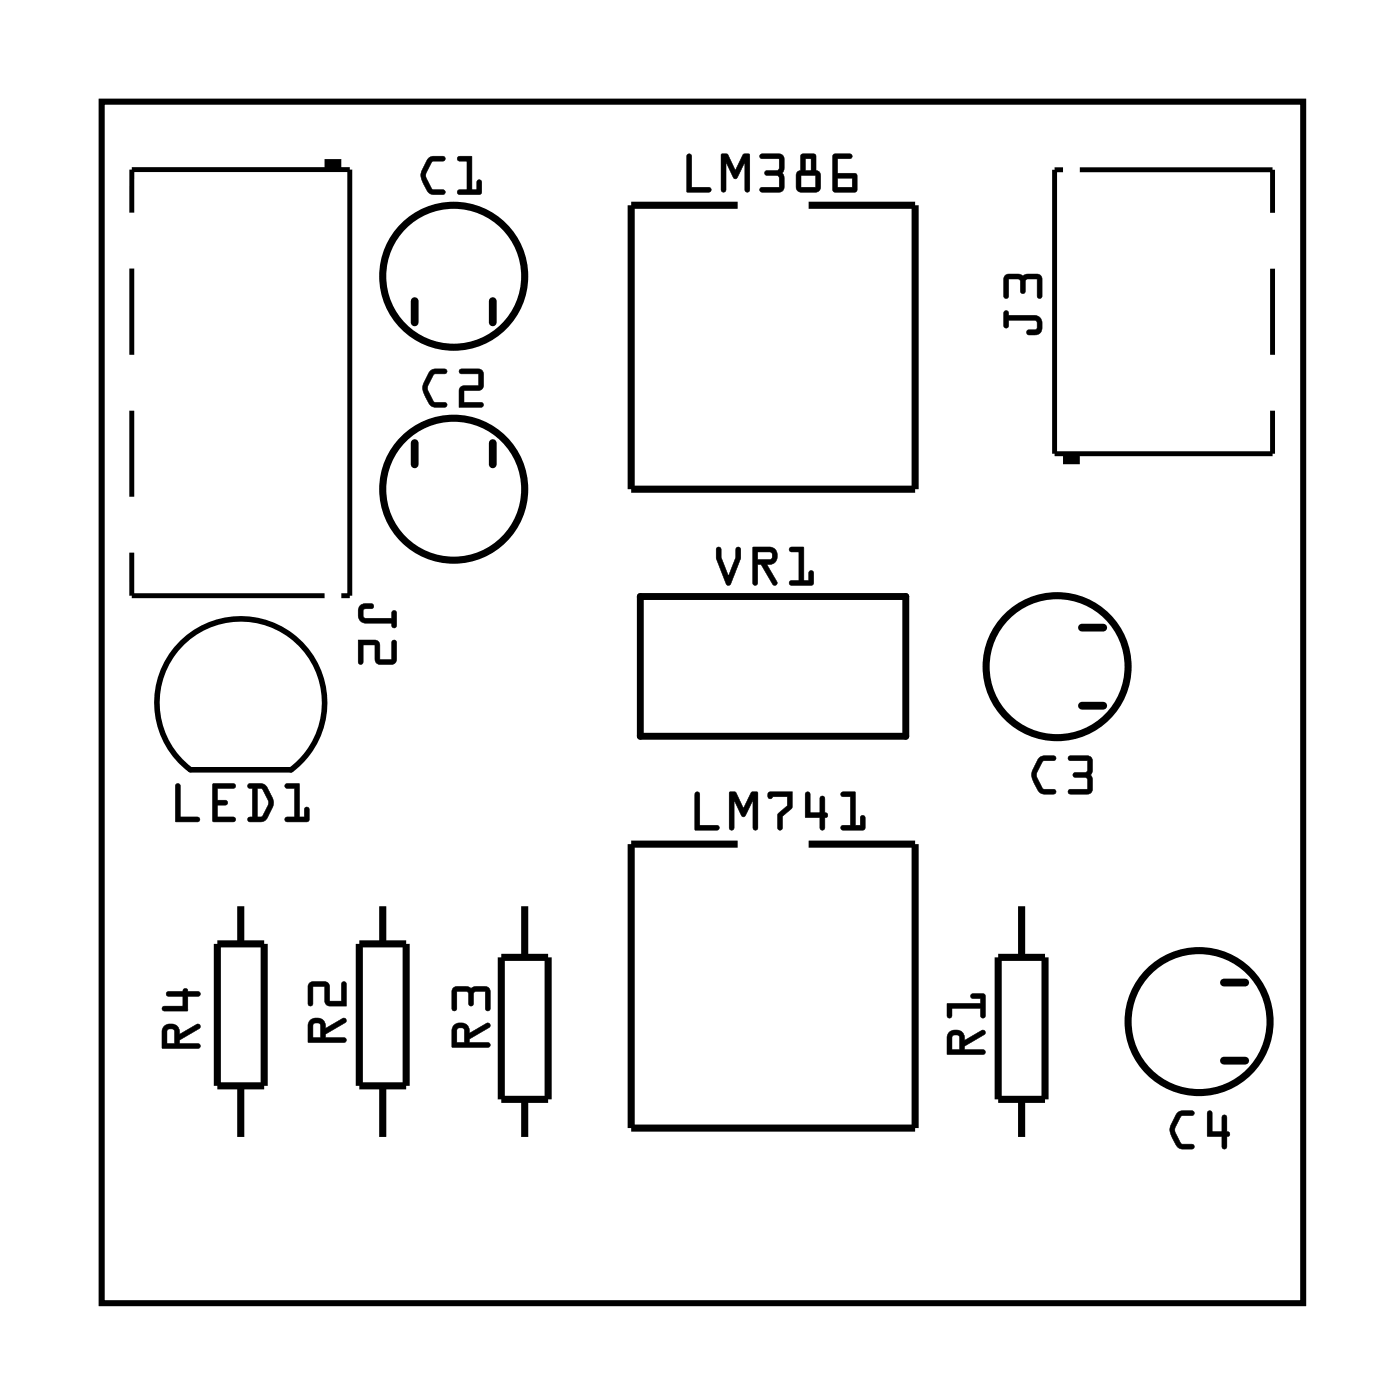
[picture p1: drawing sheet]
<svg xmlns="http://www.w3.org/2000/svg" width="50mm" height="50mm" viewBox="0 0 50 50" stroke-linecap="round" stroke-linejoin="round" font-family="sans-serif">
<path d="M3.6 3.6h43v43h-43zM6.7 22.8a3 3 0 0 1 4.3 .5 3 3 0 0 1-.6 4.2h-3.6a3 3 0 0 1-.1-4.7z" fill="none" stroke="#000" stroke-width=".2"/>
<g fill="#000">
<path d="M3.6 3.6h43v43h-43zM3.6 3.6v43h43v-43z"/>
<path d="M15.3 5.7l-.2 .5v.3a.63 .63 0 0 0 .4 .5h.4v-.2h-.4l-.3-.6 .3-.4h.4v-.1l-.1-.1zM16.4 5.6v.2h.3v1h-.3v.1l.8 .1v-.6l-.1 .1v.3h-.2v-1.2z"/>
<path d="M15.3 5.7l-.2 .5v.2a.62 .62 0 0 0 .4 .6h.3l.1-.1-.1-.1h-.4l-.2-.6 .3-.4h.3l.1-.1-.1-.1h-.3zM15.3 5.7l.2-.1h.4v.2h-.5l-.2 .5 .2 .4 .5 .1v.1v.1l-.5-.1-.3-.3v-.4zM16.4 5.6v.2h.3v1h-.3v.1h.8v-.5l-.1 .1v.3h-.2v-1.2zM16.4 5.6h.5v1.2h.2v-.3l.1-.1v.1v.5l-.8-.1v-.1h.3v-1h-.3z"/>
<path d="M15.4 13.3l-.3 .5 .1 .3a.63 .63 0 0 0 .4 .5h.3l.1-.1-.5-.1-.2-.6 .2-.4h.4l.1-.1-.1-.1zM16.5 13.2v.2h.6v.4l-.6 .1-.1 .7h.8v-.2h-.6v-.4l.6-.1 .1-.6-.2-.1z"/>
<path d="M15.4 13.3l-.3 .5 .1 .3a.62 .62 0 0 0 .4 .5h.3l.1-.1-.1-.1h-.4l-.2-.6 .2-.4h.4l.1-.1-.1-.1h-.3zM15.4 13.3l.2-.1h.4l-.1 .2h-.4l-.2 .5 .2 .4 .4 .1 .1 .1-.1 .1-.5-.1-.2-.3-.1-.4zM16.5 13.2v.2h.6v.4l-.6 .1-.1 .7h.8l.1-.1-.1-.1h-.6v-.4l.6-.1 .1-.6-.2-.1zM16.4 13.2h.7l.2 .1v.6l-.7 .1v.4h.7v.1v.1h-.9l.1-.8h.6v-.4h-.6z"/>
<path d="M24.6 5.5v1.4h.8v-.1v-.1h-.7v-1.1zM24.6 5.5l.2 .1-.1 1.1h.7l.1 .1-.1 .1h-.8zM25.8 5.5v1.3h.2v-1l.3 .6 .4-.6v1h.1v-1.3h-.2l-.3 .6-.3-.6zM25.8 5.5h.2l.3 .6 .3-.6h.2v1.4h-.1l-.1-.1 .1-1-.4 .6-.3-.6v1l-.1 .1h-.1zM27.2 5.5l.1 .2h.6v.4h-.5v.1v.1h.5v.4h-.6l-.1 .1 .7 .1 .2-.2-.1-.5v-.6l-.1-.1zM27.2 5.5h.7l.2 .1v.5l-.1 .1 .1 .5-.1 .2-.8-.1 .1-.1h.6l-.1-.4h-.4l-.1-.1 .1-.1h.4l.1-.4h-.7zM28.7 6.3h.5v.4h-.5zM28.7 6.3v.4h.5v-.4zM28.8 5.7h.2v.4h-.2zM28.8 5.7v.4h.2v-.4zM28.7 5.5v.6l-.2 .2v.5l.2 .1h.6l.1-.2v-.4l-.2-.2v-.5l-.1-.1zM28.7 5.5l.5 .1v.5l.2 .2v.4l-.1 .2h-.6l-.2-.1v-.5l.1-.2zM30 6.4h.5v.3h-.5zM30 6.4v.3h.5v-.3zM29.8 5.5v1.3l.8 .1v-.7h-.6v-.5h.4l.1-.1zM29.8 5.5l.7 .1-.1 .1h-.4v.5h.7l-.1 .7-.8-.1z"/>
<path d="M24.6 5.5v1.4h.8v-.2h-.7v-1.1zM25.8 5.5v1.4l.2-.1v-1l.3 .6 .4-.6v1l.1 .1v-1.4h-.2l-.3 .6-.3-.6zM27.2 5.5v.2h.7v.4h-.5v.1v.1h.5v.4h-.6l-.1 .1 .8 .1 .1-.2-.1-.5v-.6l-.1-.1zM28.7 6.3h.5v.4h-.5zM28.8 5.7h.2v.4h-.2zM28.7 5.5l-.1 .6-.1 .2v.5l.2 .1h.6l.1-.2v-.4l-.2-.2v-.5zM30 6.4h.5v.3h-.5zM29.8 5.5v1.3l.8 .1v-.7h-.6v-.5h.4l.1-.1z"/>
<path d="M35.9 11.1l.1 .6h.1v-.2h.9h.1v.3h-.3l-.1 .1 .3 .1 .3-.2v-.2l-.2-.3h-1v-.2zM35.9 11.1h.2v.2h.9a.33 .33 0 0 1 .3 .4 .25 .25 0 0 1-.3 .3h-.2l-.1-.1 .1-.1h.3v-.2l-.1-.1h-.9v.2h-.2zM36 9.9v.8l.1-.1v-.6h.4v.4l.1 .1 .1-.1v-.4h.4v.6l.1 .1 .1-.1v-.6l-.1-.2zM36 9.9l1.2-.1 .1 .2v.6h-.2v-.6h-.4v.5h-.1h-.1v-.5h-.4v.6l-.1 .1z"/>
<path d="M35.9 11.1v.6h.2v-.2h1v.3h-.3a.09 .09 0 0 0-.1 .1 .09 .09 0 0 0 .1 .1 .37 .37 0 0 0 .5-.3 .37 .37 0 0 0-.3-.4h-.9v-.2zM36 9.9v.8l.1-.1v-.6h.4v.5h.1h.1v-.5h.4v.6h.2v-.6l-.1-.2z"/>
<path d="M6 36.8l.2 .1 .1 .4h-.3zM6 36.9v.4h.2v-.4v-.1zM5.9 36.7l-.1 .2v.6h1.4l-.1-.2h-.7v-.1l.7-.4v-.1l-.7 .3v-.2l-.1-.1zM5.9 36.7l.2-.1a.3 .3 0 0 1 .3 .4l.7-.4 .1 .2-.8 .4v.1h.7l.1 .2h-1.4v-.6zM6 35.5v.2l.6-.1v.4h-.7l-.1 .1 .1 .1h.8v-.6l.4 .1 .1-.1-.1-.1h-.4l-.1-.1v.1zM6 35.5h.5a.09 .09 0 0 1 .1-.1 .09 .09 0 0 1 .1 .1h.4l.1 .1-.1 .1h-.4v.5h-.9v-.2h.7v-.3h-.5z"/>
<path d="M6 36.8l.2 .1v.4h-.2zM5.9 36.7l-.1 .2v.6h1.4l-.1-.2h-.7v-.1l.7-.4v-.2l-.7 .4a.32 .32 0 0 0-.1-.3 .32 .32 0 0 0-.4 0zM6 35.5v.1l.5 .1v.3h-.7v.1l.1 .1h.8v-.5h.4l.1-.1-.1-.1h-.4l-.1-.1-.1 .1z"/>
<path d="M6.3 28.1v1.3h.8l.1-.1-.1-.1h-.7l.1-1.1zM6.3 28.1h.2v1.1h.6l.1 .1-.1 .1h-.8zM7.6 28.1v1.3h.8v-.1l-.1-.1h-.5v-.4h.3v-.1v-.1h-.3v-.4h.5l.1-.1zM7.6 28l.8 .1-.1 .1h-.5v.4h.3l.1 .1-.1 .1h-.3v.4h.6v.1v.1h-.8zM9.2 28.2h.2l.2 .5-.2 .5h-.2zM9.2 28.2v1h.2l.2-.5-.2-.4zM8.9 28.1v.1h.1v1l-.1 .1v.1h.5l.2-.1 .2-.4-.1-.4-.2-.4zM8.9 28.1h.6l.3 .4v.4l-.2 .4-.2 .1h-.5v-.2h.1v-1h-.1zM10.2 28.1l.1 .1h.2v1h-.2l-.1 .2h.8v-.5l-.1 .1v.2h-.2v-1.2zM10.2 28.1l.5-.1v1.2h.2v-.3h.1l.1 .1-.1 .4h-.8v-.2h.3v-1h-.3z"/>
<path d="M6.3 28.1v1.3h.8v-.2h-.6v-1.1zM7.6 28v1.4h.8v-.2h-.6v-.4h.3v-.1v-.1h-.3v-.4h.5l.1-.1zM9.2 28.2h.2l.2 .5-.2 .5h-.2zM8.9 28.1v.1h.1v1a.1 .1 0 0 0-.1 .1 .1 .1 0 0 0 0 .1h.6l.3-.7-.3-.6zM10.2 28.1v.1h.3v1h-.3v.2h.8v-.5h-.1v.3h-.2v-1.2z"/>
<path d="M11.2 36.6l.3 .1v.4h-.3zM11.2 36.6v.5h.3v-.4l-.1-.1zM11.1 36.5l-.1 .2v.6l1.4-.1-.1-.1h-.7v-.1l.8-.4-.1-.2-.7 .4v-.2l-.1-.1zM11.1 36.5l.2-.1a.3 .3 0 0 1 .3 .4l.7-.4 .1 .2-.8 .4v.1h.7l.1 .2h-1.4v-.6zM11.1 35.2v.8l.1-.1v-.6h.4l.1 .6 .7 .1-.1-.9-.1 .1v.6h-.4v-.5l-.1-.2zM11.1 35.2l.6-.1 .1 .2v.5h.4v-.6l.1-.1 .1 .9h-.7l-.1-.7h-.4v.6l-.1 .1z"/>
<path d="M11.2 36.6l.3 .1v.4h-.3zM11.1 36.5l-.1 .2v.6h1.4l-.1-.2h-.7v-.1l.8-.4-.1-.2-.7 .4a.32 .32 0 0 0-.1-.4 .32 .32 0 0 0-.4 .1zM11.1 35.2v.8l.1-.1v-.6h.4l.1 .6 .7 .1-.1-.9-.1 .1v.6h-.4v-.5l-.1-.2z"/>
<path d="M12.9 21.7l-.1 .3 .2 .3h1v.1h.2v-.5h-.2v.2h-1v-.3h.3a.09 .09 0 0 0 .1-.1 .09 .09 0 0 0-.1-.1zM12.8 22.9l.1 .9 .1-.1v-.6h.4v.5l.1 .2h.5l.2-.1-.1-.8-.1 .1v.6h-.4l-.1-.6z"/>
<path d="M12.9 21.7l-.1 .3 .2 .3h1v.1h.2l-.1-.5h-.1v.2h-.9h-.1v-.3l.4-.1-.1-.1zM12.9 21.7l.2-.1h.3l-.1 .2h-.3v.2l.1 .1h.9v-.2h.2l-.1 .6h-.1v-.2h-.9a.33 .33 0 0 1-.3-.4zM12.8 22.9l.1 .9 .1-.1v-.6h.4v.5l.1 .2h.5l.2-.1-.1-.8-.1 .1v.6h-.4l-.1-.6zM12.8 22.9h.7l.1 .7h.4v-.6l.1-.1 .1 .8-.2 .1h-.5l-.1-.2v-.5h-.4v.6l-.1 .1z"/>
<path d="M16.4 36.8h.2v.5h-.3zM16.4 36.8l-.1 .5h.3v-.4l-.1-.1zM16.3 36.7l-.1 .2v.6l1.3-.1v-.1h-.7v-.1l.7-.4v-.2l-.7 .4v-.2l-.2-.2zM16.2 36.7l.2-.1a.3 .3 0 0 1 .4 .4l.7-.4v.2l-.7 .4v.1h.7v.1l-1.3 .1v-.6zM16.2 35.4v.8l.1-.1v-.6h.4l.1 .4 .1 .1v-.1l.1-.4h.4v.6l.1 .1v-.1v-.6l-.1-.2zM16.2 35.3h1.2l.2 .2-.1 .6h-.1v-.6h-.4l-.1 .4v.1l-.1-.1-.1-.4h-.4l.1 .6-.2 .1z"/>
<path d="M16.4 36.8h.2v.5h-.3zM16.2 36.7v.2v.6l1.3-.1v-.1h-.7v-.1l.7-.4v-.2l-.7 .4a.32 .32 0 0 0-.2-.4 .32 .32 0 0 0-.4 .1zM16.2 35.3v.9l.1-.1v-.6h.4l.1 .4 .1 .1v-.1l.1-.4h.4v.6h.1v-.6l-.1-.2z"/>
<path d="M24.9 28.4v1.3h.8v-.1l-.1-.1h-.6v-1.1zM24.9 28.4h.1v1.1h.7v.1v.1h-.8zM26.1 28.3v1.4l.2-.1v-1l.3 .6 .3-.6v1l.2 .1v-1.4l-.2 .1-.3 .5-.3-.5zM26.1 28.3h.2l.3 .6 .3-.6h.2v1.4h-.1l-.1-.1v-1l-.3 .6-.3-.6v1l-.1 .1h-.1zM27.5 28.4l.1 .2v-.1h.6v.3l-.4 .3v.5l.1 .1 .1-.1v-.4l.3-.3 .1-.6zM27.5 28.4l.9-.1v.6l-.4 .3-.1 .5h-.1v-.5l.4-.4v-.3h-.6v.1l-.1-.1zM28.8 28.4v.8h.5v.4l.1 .1 .1-.1v-.4h.1l-.1-.1v-.5l-.1-.1-.1 .1v.5h-.3v-.7zM28.8 28.4h.2v.7h.3v-.5l.1-.1 .1 .1v.5a.09 .09 0 0 1 .1 .1 .09 .09 0 0 1-.1 .1v.3l-.1 .1-.1-.1v-.3h-.5zM30.1 28.4l.1 .1h.2v1h-.2l-.1 .1 .8 .1v-.5l-.1 .1v.2h-.2v-1.2zM30.1 28.4l.5-.1v1.2h.2v-.3h.1l.1 .1-.1 .4h-.8v-.2h.3v-1h-.3z"/>
<path d="M24.9 28.4v1.3h.8v-.2h-.7v-1.1zM26.1 28.3v1.4l.2-.1v-1l.3 .6 .3-.6v1l.2 .1v-1.4l-.2 .1-.3 .5-.3-.5zM27.5 28.4a.1 .1 0 0 0 0 .2 .1 .1 0 0 0 .1-.1h.6v.3l-.4 .4v.5h.1l.1-.5 .3-.3 .1-.6zM28.8 28.4v.9h.5v.4h.2v-.4l.1-.1-.1-.1v-.6h-.2v.6h-.3v-.7zM30.1 28.4v.1h.3v1h-.3v.2h.8v-.5h-.1v.3h-.2v-1.2z"/>
<path d="M25.7 19.6l-.1 .4 .4 .9h.1l.4-.9v-.4h-.2v.3l-.2 .7-.3-.7v-.3zM27.1 19.8h.5v.2h-.5zM26.9 19.6l.1 1.3h.1v-.7h.1l.5 .7h.1l-.4-.7a.32 .32 0 0 0 .4-.3 .32 .32 0 0 0-.3-.3zM28.3 19.6v.1l.3 .1v1h-.3l-.1 .1h.9v-.5l-.2 .1v.3h-.1v-1.2z"/>
<path d="M25.7 19.6l-.1 .4 .5 .9 .4-.9v-.3l-.1-.1-.1 .1v.2l-.2 .7-.3-.7v-.2zM25.6 19.6h.2v.3l.3 .7 .2-.7v-.3h.2v.4l-.4 .9h-.1l-.4-.9zM27.1 19.7h.5v.3h-.5zM27.1 19.8v.2h.4l.1-.1-.1-.1zM26.9 19.6v1.3h.1h.1v-.7h.1l.4 .7h.2l-.4-.7 .3-.1 .1-.4-.3-.1zM26.9 19.6h.6a.32 .32 0 0 1 .3 .3 .32 .32 0 0 1-.4 .3l.4 .7h-.1l-.5-.7h-.1v.7h-.1zM28.3 19.6v.2l.3-.1v1.1h-.3v.1h.8v-.5l-.2 .1v.3h-.1v-1.2zM28.3 19.6h.5v1.2h.1v-.3l.2-.1v.5h-.9l.1-.1h.3v-1h-.3z"/>
<path d="M34.1 37.1h.2v.5h-.2zM34.1 37.1v.5h.2v-.5l-.1-.1zM34 36.9l-.1 .2v.6h1.3v-.1h-.7v-.2l.7-.4v-.1l-.7 .3v-.2l-.2-.1zM34 36.9l.2-.1a.3 .3 0 0 1 .3 .4l.7-.3v.1l-.7 .4v.2l.7-.1 .1 .2h-1.4v-.6zM33.9 35.9v.4l.1 .1 .1-.1v-.2h1v.3h.1l.1-.1v-.7h-.1h-.4h-.1l.1 .1h.3v.2zM33.9 35.9h1.2v-.2h-.3l-.1-.1h.5l.1 .8h-.2v-.3h-1v.3h-.2z"/>
<path d="M34.1 37.1h.2v.5h-.2zM34 36.9l-.1 .2v.6h1.4l-.1-.1h-.7v-.2l.7-.4v-.1l-.7 .3a.32 .32 0 0 0-.2-.3 .32 .32 0 0 0-.3 0zM33.9 35.9v.5h.2v-.3h1v.3h.2l-.1-.8h-.5l.1 .1h.3v.2z"/>
<path d="M37.2 27.1l-.3 .5 .1 .3a.63 .63 0 0 0 .4 .5h.3l.1-.1-.5-.1-.2-.5 .2-.5h.4l.1-.1-.1-.1zM38.2 27.1l.1 .1h.6v.4h-.5v.1v.1h.5v.4h-.6l-.1 .2h.8l.1-.2-.1-.5 .1-.5-.2-.2z"/>
<path d="M37.2 27.1l-.3 .5 .1 .3a.62 .62 0 0 0 .4 .5h.3l.1-.1-.1-.1h-.4l-.2-.6 .2-.4h.4l.1-.1-.1-.1h-.3zM37.2 27.1l.2-.1 .4 .1-.1 .1-.4 .1-.2 .4 .2 .5h.4l.1 .1-.1 .1h-.5l-.2-.4-.1-.4zM38.2 27.1l.1 .1h.6v.4h-.4l-.1 .1 .1 .1h.4v.4h-.6l-.1 .2h.8l.1-.2-.1-.5 .1-.5-.2-.2zM38.2 27.1l.7-.1 .2 .1v.5l-.1 .1 .1 .5-.1 .2h-.8l.1-.2h.6v-.3l-.5-.1v-.1v-.1h.5v-.4h-.6z"/>
<path d="M42.1 39.8l-.2 .5v.3a.63 .63 0 0 0 .4 .5h.4v-.1l-.4-.1-.3-.5 .3-.5h.4v-.1l-.1-.1zM43.2 39.8v.9h.5v.4h.1l.1-.4 .1-.1-.1-.1v-.6h-.2v.6h-.3v-.7z"/>
<path d="M42.1 39.8l-.2 .5v.3a.62 .62 0 0 0 .4 .5h.3l.1-.1-.1-.1h-.4l-.2-.6 .3-.4h.3l.1-.1-.1-.1h-.3zM42.1 39.8l.2-.1 .4 .1v.1l-.5 .1-.2 .4 .2 .5h.5v.1v.1h-.5l-.3-.4v-.4zM43.2 39.8v.9h.5v.3l.1 .1 .1-.1v-.3l.1-.1-.1-.1v-.5l-.1-.1-.1 .1v.5h-.3v-.7zM43.2 39.8h.2v.7h.3v-.5l.1-.1 .1 .1v.5a.09 .09 0 0 1 .1 .1 .09 .09 0 0 1-.1 .1v.3l-.1 .1-.1-.1v-.3h-.5z"/>
</g>
<g fill="none" stroke="#000" stroke-width=".25">
<path d="M26.4 7.3h-3.8v10.2h10.1v-10.2h-3.8M7.8 33.8h1.7v5.1h-1.7zM8.6 32.4v1.4M8.6 38.9v1.8M12.9 33.8h1.6v5.1h-1.6zM13.7 32.4v1.4M13.7 38.9v1.8M17.9 34.3h1.7v5h-1.7zM18.8 32.4v1.9M18.8 39.3v1.4M22.9 21.3h9.5v5h-9.5zM26.4 30.2h-3.8v10.2h10.1v-10.2h-3.8"/>
<path d="M35.7 34.3h1.7v5h-1.7zM36.6 32.4v1.9M36.6 39.3v1.4"/>
<circle cx="16.2" cy="17.5" r="2.54"/>
<circle cx="16.2" cy="9.9" r="2.54"/>
<circle cx="37.8" cy="23.9" r="2.54"/>
<circle cx="42.9" cy="36.6" r="2.54"/>
</g>
<path d="M14.8 15.9v.7M14.8 10.8v.7M17.6 15.9v.7M17.6 10.8v.7M38.7 25.3h.8M38.7 22.5h.8M43.8 38h.8M43.8 35.2h.8" fill="none" stroke="#000" stroke-width=".28"/>
<path d="M4.7 19.8v1.5h6.9M4.7 14.7v3.1M4.7 7.6v-1.5h7.8v15.2h-.3M4.7 9.6v3.1M38 6.1h-.3v10.1h7.8v-1.5M38.6 6.1h6.9v1.5M45.5 9.6v3.1" fill="none" stroke="#000" stroke-width=".18"/>
<path d="M11.6 5.9h.6M38 16.4h.6" fill="none" stroke="#000" stroke-width=".35"/>
</svg>
